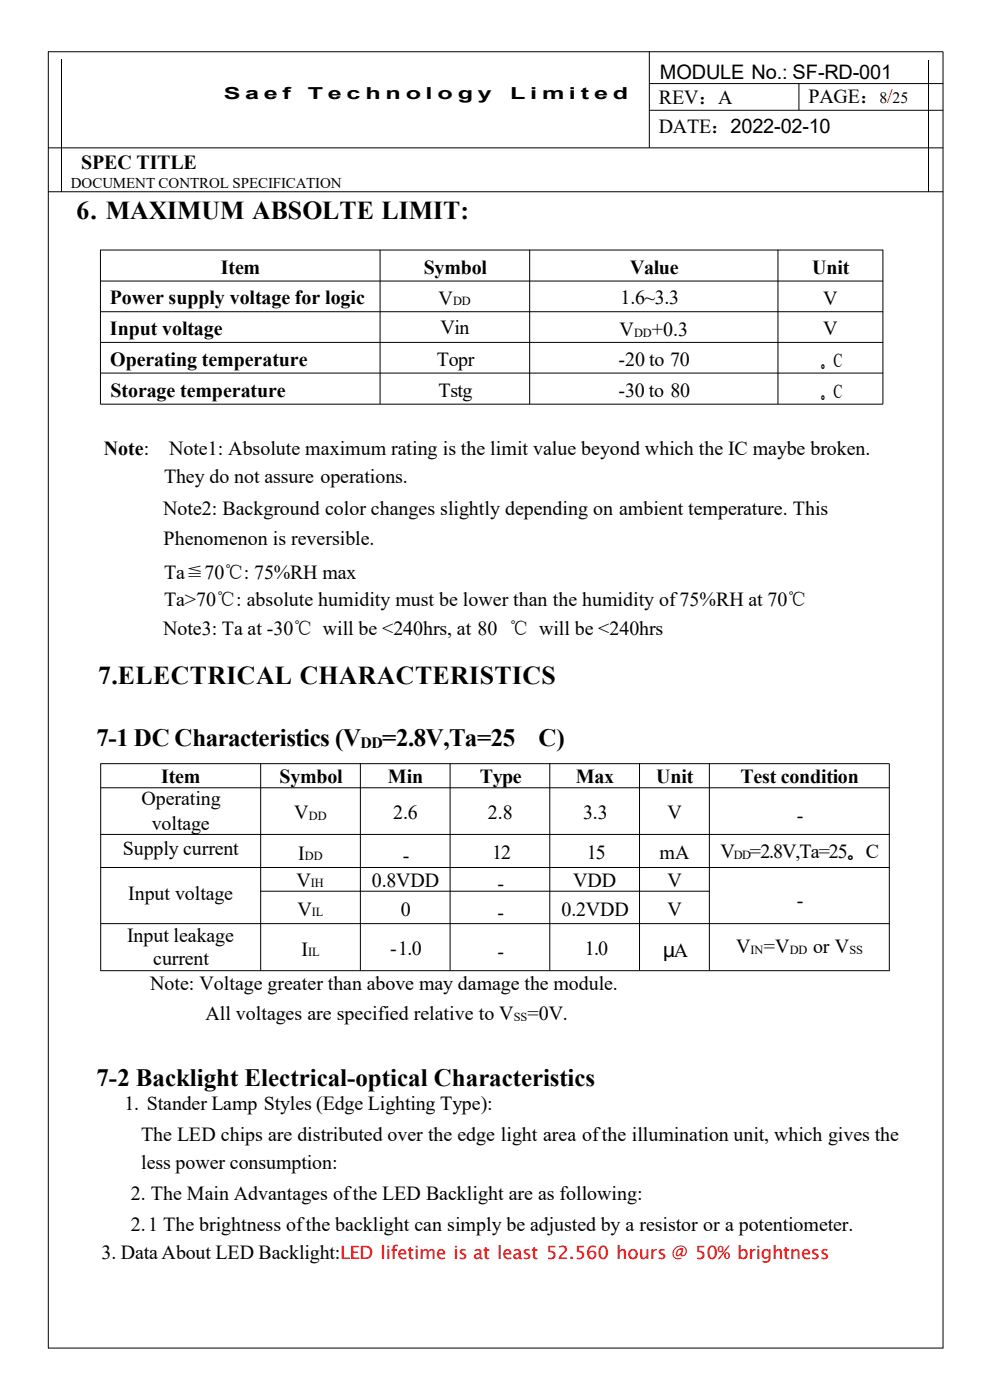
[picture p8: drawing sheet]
<svg xmlns="http://www.w3.org/2000/svg" width="210mm" height="297mm" viewBox="0 0 210 297" stroke-linecap="round" stroke-linejoin="round" font-family="sans-serif">
<defs><g id="words">
<g font-size="5.5">
<text x="16.3" y="46.4">6. MAXIMUM ABSOLTE LIMIT:</text>
<text x="20.8" y="145.2">7.ELECTRICAL CHARACTERISTICS</text>
</g>
<g font-size="5.3">
<text x="20.4" y="158.3">7-1 DC Characteristics (V</text>
<text x="81.1" y="158.3">=2.8V,Ta=25</text>
<text x="114.3" y="158.3">C)</text>
<text x="20.4" y="230.3">7-2 Backlight Electrical-optical Characteristics</text>
</g>
<g font-size="4.2">
<text x="140" y="16.8">MODULE No.: SF-RD-001</text>
<text x="139.7" y="22.1">REV：A</text>
<text x="171.5" y="21.9">PAGE： /</text>
<text x="139.7" y="28.3">DATE：2022-02-10</text>
<text x="17.2" y="35.9">SPEC TITLE</text>
<text x="46.9" y="58.1">Item</text>
<text x="89.9" y="58.1">Symbol</text>
<text x="133.6" y="58.1">Value</text>
<text x="172.3" y="58.1">Unit</text>
<text x="23.3" y="64.6">Power supply voltage for logic</text>
<text x="93" y="64.8">V</text>
<text x="131.7" y="64.6">1.6~3.3</text>
<text x="174.6" y="64.6">V</text>
<text x="23.3" y="71.1">Input voltage</text>
<text x="93.4" y="70.9">Vin</text>
<text x="131.4" y="71.2">V</text>
<text x="138.3" y="71.2">+0.3</text>
<text x="174.6" y="71.1">V</text>
<text x="23.4" y="77.6">Operating temperature</text>
<text x="92.7" y="77.7">Topr</text>
<text x="131.2" y="77.7">-20 to 70</text>
<text x="174.1" y="77.9">。C</text>
<text x="23.5" y="84.1">Storage temperature</text>
<text x="93" y="84.2">Tstg</text>
<text x="131.2" y="84.1">-30 to 80</text>
<text x="174.1" y="84.5">。C</text>
<text x="22" y="96.5">Note:</text>
<text x="35.9" y="96.5">Note1: Absolute maximum rating is the limit value beyond which the IC maybe broken.</text>
<text x="34.8" y="102.5">They do not assure operations.</text>
<text x="34.6" y="109.2">Note2: Background color changes slightly depending on ambient temperature. This</text>
<text x="34.7" y="115.6">Phenomenon is reversible.</text>
<text x="34.8" y="122.7">Ta≦70℃: 75%RH max</text>
<text x="34.8" y="128.6">Ta&gt;70℃: absolute humidity must be lower than the humidity of75%RH at 70℃</text>
<text x="34.6" y="134.8">Note3: Ta at -30℃ will be &lt;240hrs, at 80 ℃ will be &lt;240hrs</text>
<text x="34.2" y="166.2">Item</text>
<text x="59.3" y="166.2">Symbol</text>
<text x="82.3" y="166.2">Min</text>
<text x="101.8" y="166.2">Type</text>
<text x="122.1" y="166.2">Max</text>
<text x="139.2" y="166.2">Unit</text>
<text x="157.1" y="166.2">Test condition</text>
<text x="30" y="170.8">Operating</text>
<text x="62.4" y="173.8">V</text>
<text x="83.4" y="173.7">2.6</text>
<text x="103.5" y="173.7">2.8</text>
<text x="123.7" y="173.7">3.3</text>
<text x="141.6" y="173.7">V</text>
<text x="32.2" y="176">voltage</text>
<text x="169" y="174.3">-</text>
<text x="26.1" y="181.5">Supply current</text>
<text x="63.2" y="182.5">I</text>
<text x="85.4" y="182.9">-</text>
<text x="104.4" y="182.2">12</text>
<text x="124.5" y="182.2">15</text>
<text x="139.9" y="182.2">mA</text>
<text x="152.8" y="182.1">V</text>
<text x="159" y="182.1">=2.8V,Ta=25。C</text>
<text x="27.2" y="191">Input voltage</text>
<text x="62.9" y="188.2">V</text>
<text x="78.9" y="188.1">0.8VDD</text>
<text x="105.5" y="188.8">-</text>
<text x="121.6" y="188.2">VDD</text>
<text x="141.6" y="188.2">V</text>
<text x="63.1" y="194.4">V</text>
<text x="85" y="194.2">0</text>
<text x="105.5" y="194.9">-</text>
<text x="119.1" y="194.2">0.2VDD</text>
<text x="141.6" y="194.2">V</text>
<text x="169" y="192.3">-</text>
<text x="27" y="199.9">Input leakage</text>
<text x="64" y="202.9">I</text>
<text x="82.8" y="202.6">-1.0</text>
<text x="105.5" y="203.3">-</text>
<text x="124" y="202.6">1.0</text>
<text x="140.6" y="203">μA</text>
<text x="156.2" y="202.2">V =V</text>
<text x="172.5" y="202.2">or V</text>
<text x="32.5" y="204.8">current</text>
<text x="31.9" y="210.1">Note: Voltage greater than above may damage the module.</text>
<text x="43.6" y="216.4">All voltages are specified relative to V =0V.</text>
<text x="26.4" y="235.5">1. Stander Lamp Styles (Edge Lighting Type):</text>
<text x="29.9" y="242">The LED chips are distributed over the edge light area ofthe illumination unit, which gives the</text>
<text x="29.9" y="248">less power consumption:</text>
<text x="27.8" y="254.5">2. The Main Advantages ofthe LED Backlight are as following:</text>
<text x="27.8" y="261.1">2.1 The brightness ofthe backlight can simply be adjusted by a resistor or a potentiometer.</text>
<text x="21.5" y="267">3. Data About LED Backlight:LED lifetime is at least 52.560 hours @ 50% brightness</text>
</g>
<g font-size="3.5">
<text x="47.5" y="21">S a e f</text>
<text x="65.3" y="21">T e c h n o l o g y</text>
<text x="108.2" y="21">L i m i t e d</text>
</g>
<g font-size="3.4">
<text x="186.6" y="21.9">8</text>
<text x="189.4" y="21.9">25</text>
<text x="76.5" y="158.7">DD</text>
</g>
<text font-size="3.2" x="15" y="39.9">DOCUMENT CONTROL SPECIFICATION</text>
<g font-size="2.6">
<text x="96.1" y="64.8">DD</text>
<text x="134.5" y="71.4">DD</text>
<text x="65.5" y="174">DD</text>
<text x="64.6" y="182.5">DD</text>
<text x="155.7" y="182.3">DD</text>
<text x="65.9" y="188.2">IH</text>
<text x="66.1" y="194.4">IL</text>
<text x="65.4" y="202.9">IL</text>
<text x="159.2" y="202.4">IN</text>
<text x="167.5" y="202.4">DD</text>
<text x="180.2" y="202.4">SS</text>
<text x="109" y="216.6">SS</text>
</g>
</g></defs>
<g fill="none" stroke="#000" stroke-width=".21">
<path d="M10.2 11h189.9M10.2 10.9v275.1M13.1 12.6v28.2M137.7 17.7h62.4M137.7 10.9v20.4M169.5 17.7v5.7M197.1 12.7v28M200 11v275M10.2 31.4h189.9M137.7 23.4h62.4M10.2 40.7h189.9M21.3 53h166"/>
<path d="M21.3 59.6h166M21.3 53v32.7M80.6 53v32.7M112.4 53v32.7M165 53v32.7M187.3 53v32.7M21.3 66.1h166M21.3 72.6h166M21.3 79.2h166M21.3 85.7h166M21.3 162h167.4M21.3 167.1h167.4"/>
<path d="M21.3 177h167.4M21.4 162v44M55.3 162v43.9M76.4 162v43.9M95.5 162v43.9M116.6 162v43.9M135.7 162v43.9M150.5 162v43.9M188.6 162.1v43.9M21.3 184.1h167.4M21.3 196h167.4M55.3 189.1h95.2"/>
<path d="M21.3 205.9h167.4M10.2 286h189.9"/>
</g>
<use href="#words"/>
</svg>
